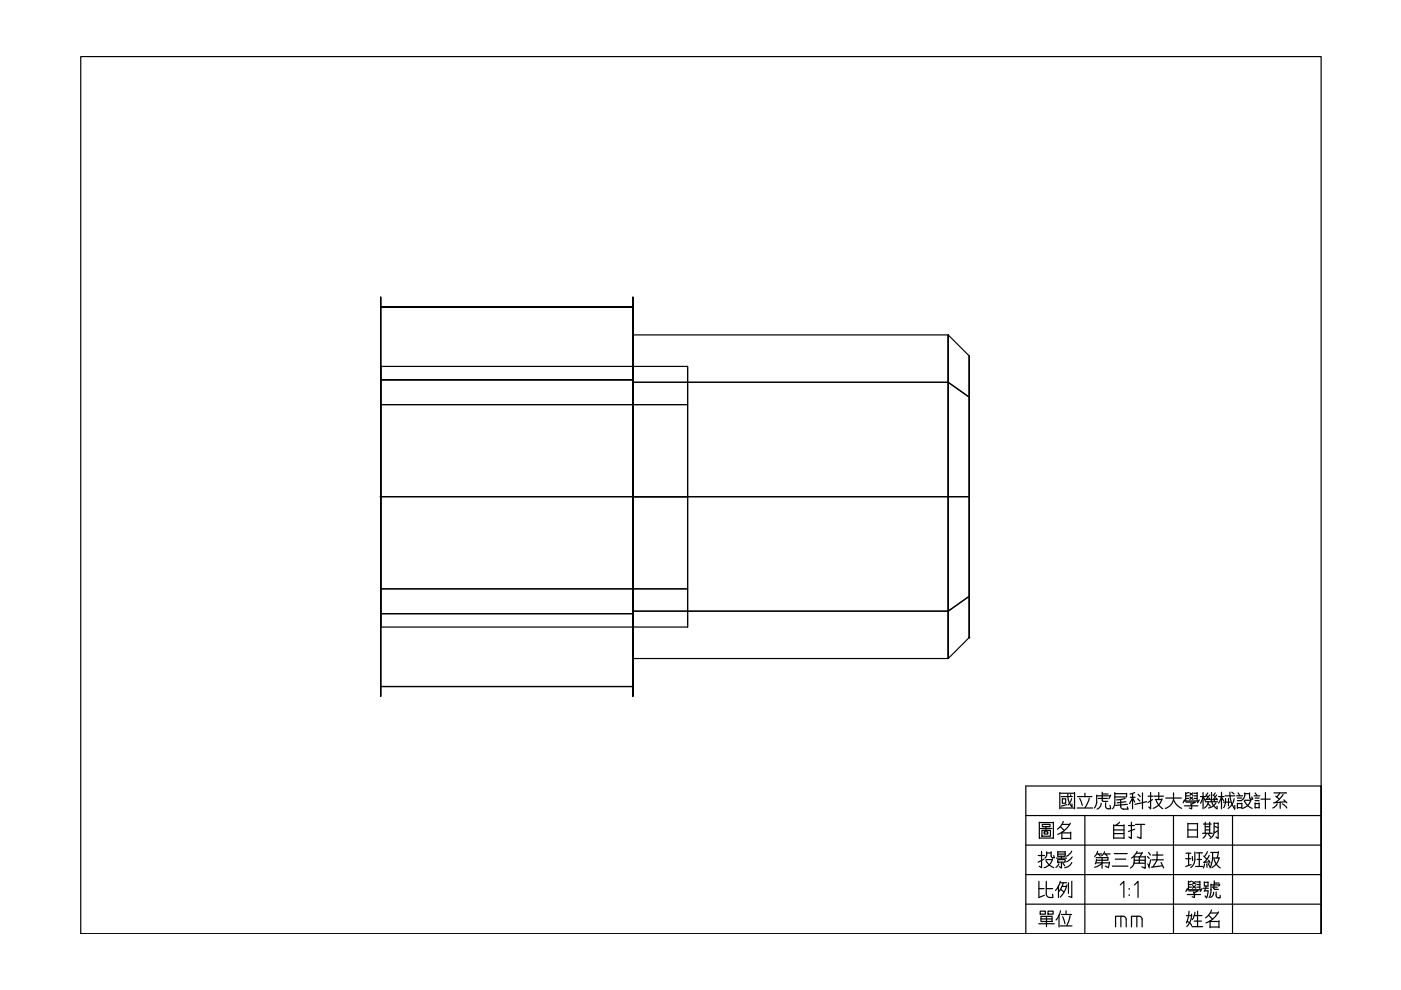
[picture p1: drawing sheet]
<svg xmlns="http://www.w3.org/2000/svg" width="297mm" height="210mm" viewBox="0 0 297 210" stroke-linecap="round" stroke-linejoin="round" font-family="sans-serif">
<defs><g id="words">
<text font-size="24.7" x="208.5" y="206.7">單位</text>
<g font-size="18.1">
<text x="246.2" y="188.7">班級</text>
<text x="244.8" y="199.3">姓名</text>
</g>
<text font-size="16.8" x="214.1" y="193.3">比例</text>
<text font-size="15" x="228.6" y="179.2" transform="rotate(-90 228.6 179.2)">圖名</text>
<text font-size="11.9" x="217.7" y="185.6">投影</text>
<text font-size="11.5" x="249.1" y="193">學號</text>
<text font-size="10.6" x="233.2" y="178.9">自打</text>
<text font-size="7.1" x="250.8" y="179.2">日期</text>
<text font-size="5.7" x="235.7" y="197.9">mm</text>
</g></defs>
<!-- layer: 0 -->
<g fill="none" stroke="#000" stroke-width=".25">
<path d="M17.1 12h263v186h-263zM80.7 63v17.5h53.5h-53.5zM80.7 77.7v55.2zM80.7 77.7h65.1M134.2 71v68.6zM134.2 63v42.3zM134.2 65.1h-53.5h53.5M134.2 71h66.8l4.5 4.5M145.8 77.7v55.2zM201 71v68.6zM205.5 75.5v59.7zM80.7 80.5v49.6h53.5h-53.5z"/>
<path d="M80.7 80.5h.1M80.7 85.8h65.1M134.2 80.5h.1M134.2 81.1h66.8l4.5 3.1M80.7 105.3h124.8M134.2 105.3v42.3zM134.2 105.3h.1M80.7 130.1v17.5zM80.7 130.1h.1M80.7 124.8h65.1M80.7 132.9h65.1M134.2 130.1h.1"/>
<path d="M134.2 139.6h66.8M205.5 126.4l-4.5 3.2h-66.8M205.5 135.2l-4.5 4.4M134.2 145.6h-53.5h53.5M217.5 172.9h62.6M217.5 179.2h62.6M230 172.9v25.1M248.8 172.9v25.1M261.3 172.9v25.1M280.1 166.7v31.3v-31.3h-62.6v31.3M217.5 185.4h62.6M217.5 191.7h62.6"/>
</g>
<path d="M270.1 168.1h2.7M270.5 168.8l.8 .6M271.3 168.1l-.7 .9M271.4 170.1v1.3M271.9 170.5l.9 .8M272.1 168.4l-.6 .8-1.1 .9M272.2 169.6l.6 .6M272.5 170l-2.5 .2M235.8 183.6h3.3M237.5 187.6l.8-.7v3.4" fill="none" stroke="#000" stroke-width=".25"/>
<!-- layer: 0 -->
<g fill="#000" stroke="#000" stroke-width=".21">
<circle cx="80.7" cy="105.3" r=".12"/>
<circle cx="145.8" cy="105.3" r=".12"/>
<circle cx="201" cy="105.3" r=".12"/>
<circle cx="205.5" cy="135.2" r=".12"/>
</g>
<use href="#words"/>
</svg>
